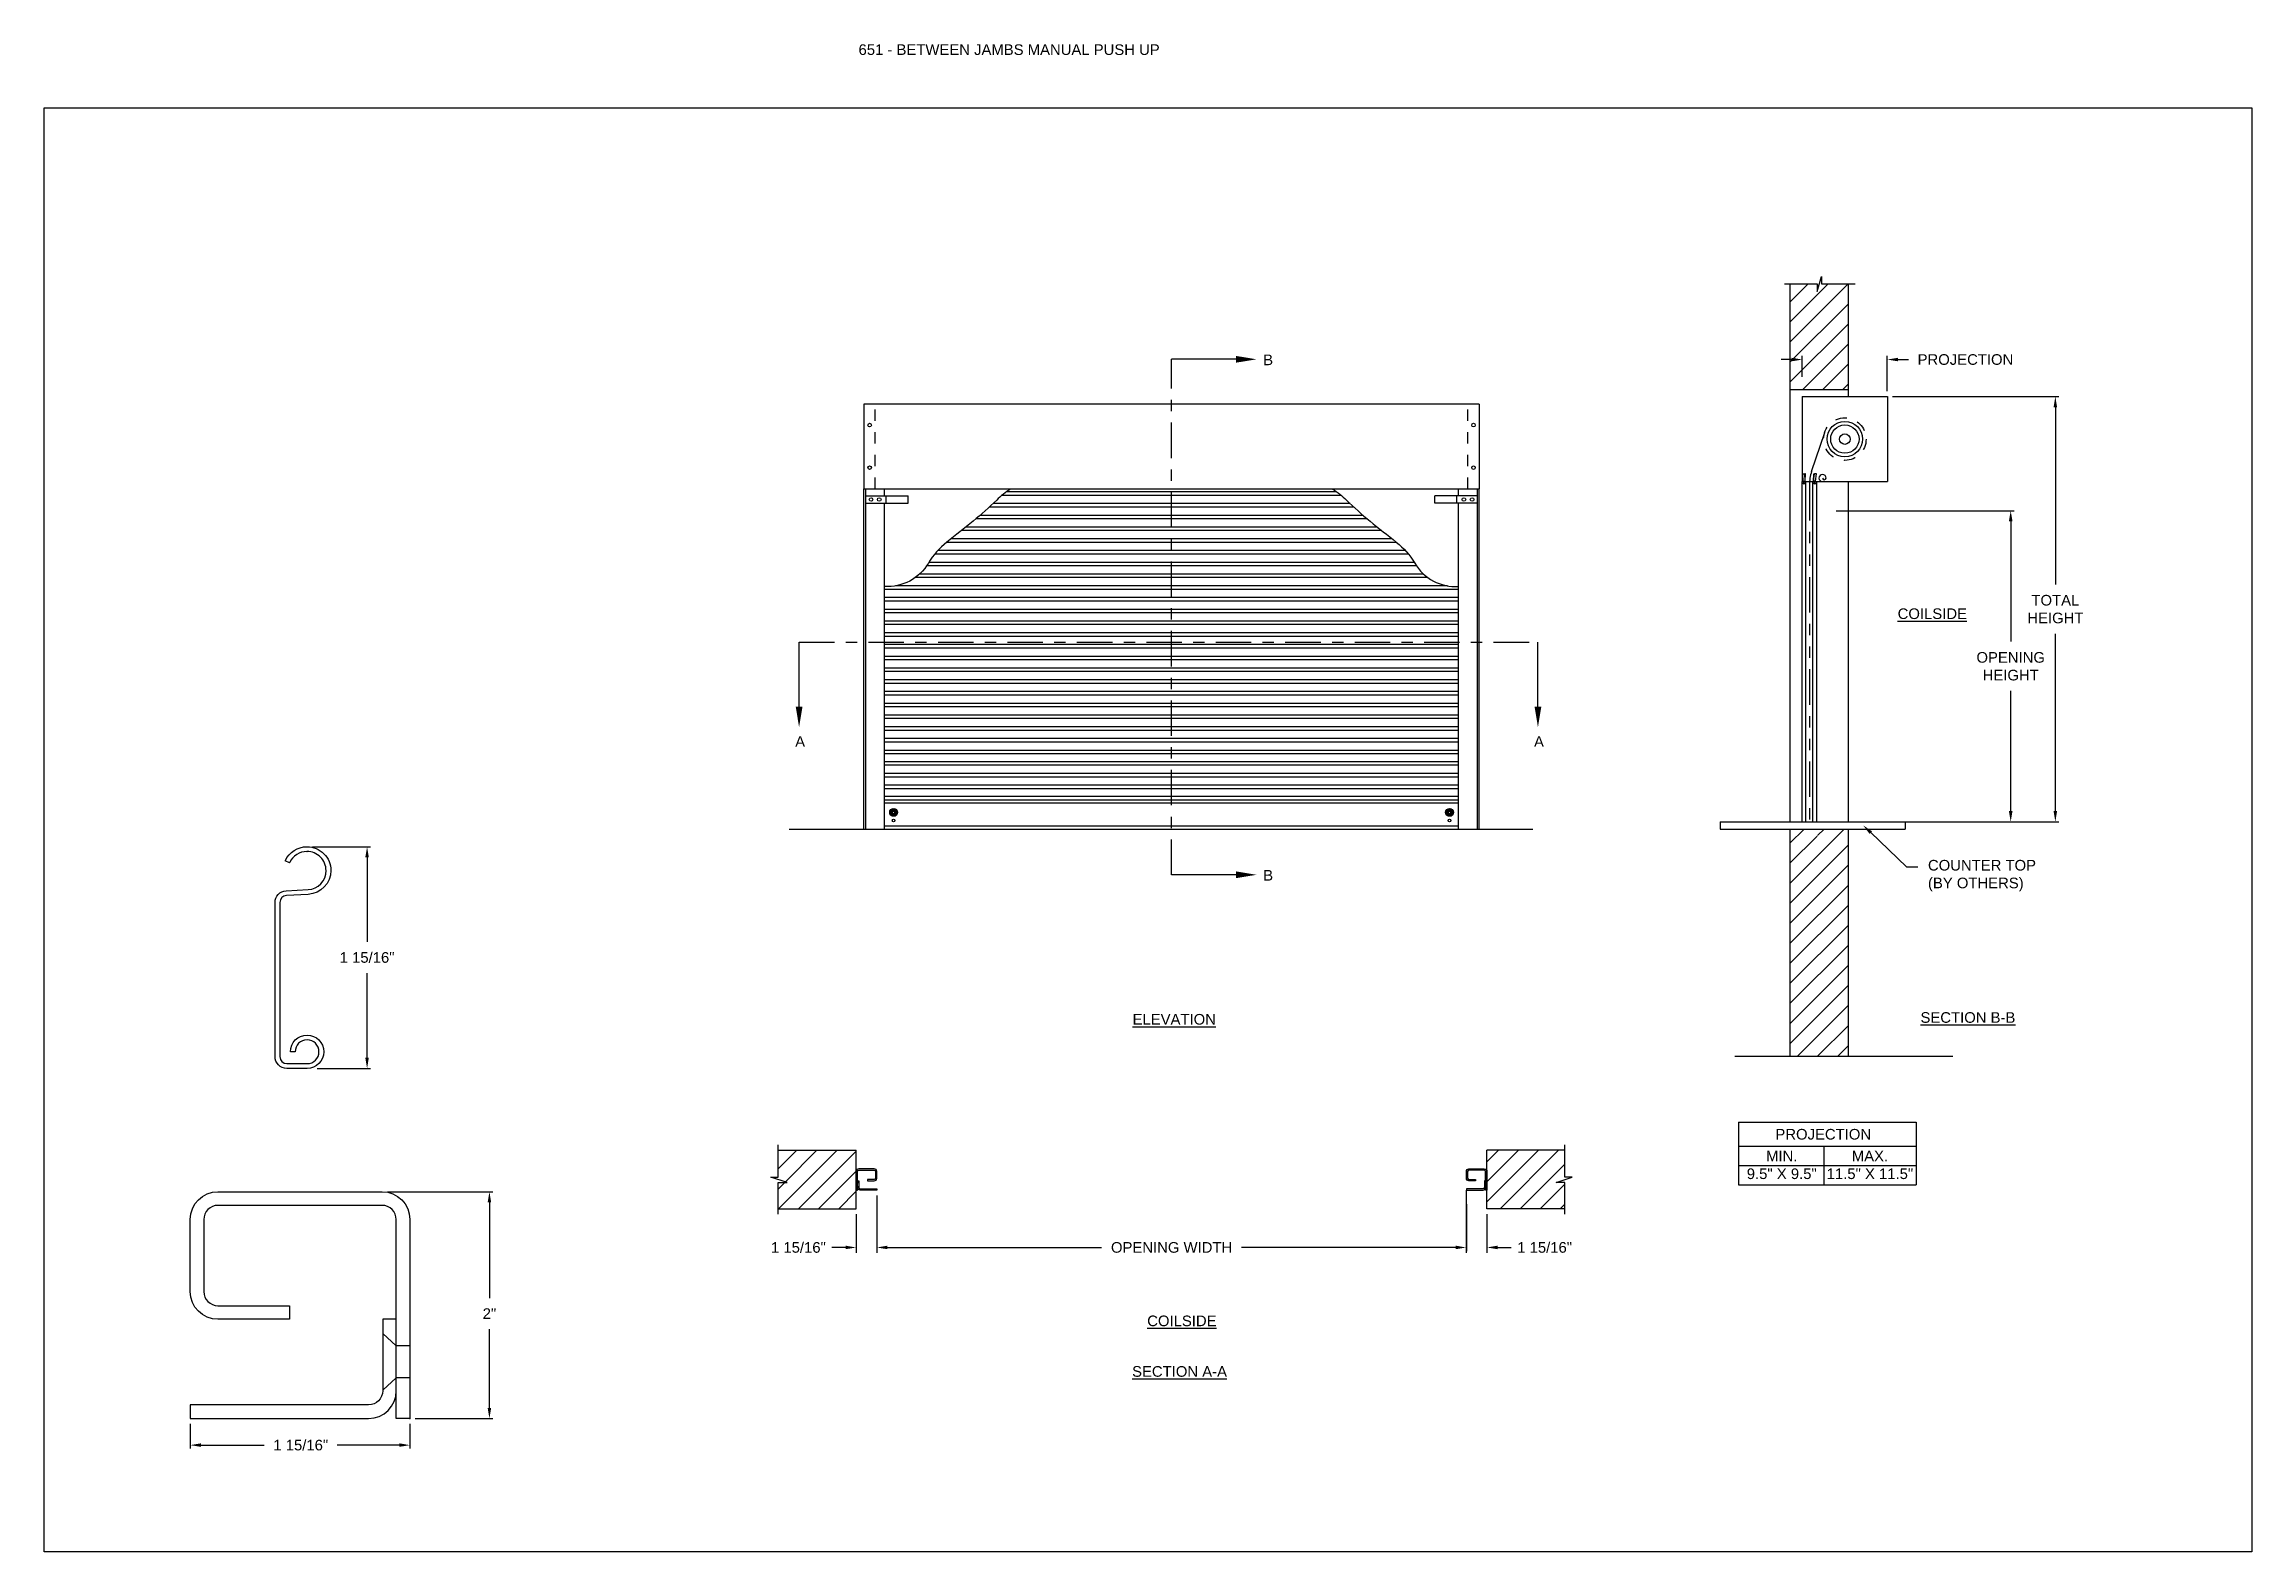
# Model space of a CAD drawing. Header units: inches. Extents: x 169.6 to 213.7, y 214.8 to 266.5.
# Drawn here: x 169.59 to 189.06, y 253.2 to 266.49 of the extents above; entities that cross this region are included whole.
import ezdxf
from ezdxf import colors
from ezdxf.entities.mleader import LeaderData, LeaderLine
from ezdxf.math import Vec2, Vec3

# ---------------------------------------------------------------- set-up
doc = ezdxf.new("R2010")
doc.units = ezdxf.units.IN
doc.header["$LTSCALE"] = 0.25
doc.header["$MEASUREMENT"] = 0
for name, pattern in [('CENTER', [2, 1.25, -0.25, 0.25, -0.25]), ('HIDDEN', [0.375, 0.25, -0.125]), ('PHANTOM', [2.5, 1.25, -0.25, 0.25, -0.25, 0.25, -0.25])]:
    doc.linetypes.add(name, pattern=pattern)
for name, color, linetype in [('ANNOTATIONS', 1, 'Continuous'), ('DETAILS', 4, 'Continuous'), ('PUSH UP', 7, 'Continuous'), ('SECTION CUTS', 6, 'CENTER')]:
    doc.layers.add(name, color=color, linetype=linetype)
doc.styles.add('ARIAL', font='arial.ttf', dxfattribs={"height": 0.09375})
doc.styles.get("Standard").update_dxf_attribs({"font": 'romans.shx'})
doc.dimstyles.new('ARIAL', dxfattribs={"dimtxt": 0.09375, "dimasz": 0.09375, "dimexe": 0.03125, "dimexo": 0.046875, "dimgap": 0.09, "dimtad": 0, "dimtih": 1, "dimtoh": 1, "dimdec": 4, "dimzin": 0, "dimdsep": 46, "dimlunit": 4, "dimtxsty": 'ARIAL', "dimcen": 0.09, "dimadec": 0, "dimazin": 0, "dimtfac": 1, "dimtdec": 4, "dimtix": 1, "dimtofl": 0, "dimtmove": 0, "dimatfit": 3, "dimfxl": 0.18, "dimfrac": 2, "dimtolj": 1, "dimtzin": 0, "dimarcsym": 0})
doc.dimstyles.new('STANDARD$0', dxfattribs={"dimtxt": 0.09375, "dimasz": 0.09375, "dimexe": 0.03125, "dimexo": 0.046875, "dimgap": 0.09, "dimtad": 0, "dimtih": 1, "dimtoh": 1, "dimdec": 4, "dimzin": 0, "dimdsep": 46, "dimtxsty": 'ARIAL', "dimcen": 0.09, "dimadec": 0, "dimazin": 0, "dimtfac": 1, "dimtdec": 4, "dimtofl": 0, "dimtmove": 0, "dimatfit": 1, "dimfxl": 1, "dimtolj": 1, "dimtzin": 0, "dimarcsym": 0})
pattern_1 = [(45, (-18.47276, 1.22668), (-0.08838835, 0.08838835), [])]
pattern_2 = [(45, (-18.47276, 1.89436), (-0.088388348, 0.088388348), [])]

msp = doc.modelspace()

# ---------------------------------------------------------------- texts
at = {"layer": 'ANNOTATIONS', "insert": (176.77122, 266.4912), "char_height": 0.09375, "width": 6.6097632, "attachment_point": 1, "line_spacing_factor": 0.86134, "style": 'ARIAL'}
msp.add_mtext('651 - BETWEEN JAMBS MANUAL PUSH UP', dxfattribs=at)
at = {"layer": 'ANNOTATIONS', "char_height": 0.09375, "attachment_point": 2, "style": 'ARIAL'}
for s, insert, width in [('{\\LCOILSIDE}', (186.24071, 261.5169), 1.3823677), ('{\\LELEVATION}', (179.55534, 257.94019), 3.0834986), ('{\\LSECTION B-B}', (186.55482, 257.95615), 1.3823677), ('{\\LCOILSIDE}', (179.62258, 255.28082), 1.3823677), ('{\\LSECTION A-A}', (179.60195, 254.83468), 1.3823677)]:
    msp.add_mtext(s, dxfattribs=dict(at, insert=insert, width=width))
for s, width, insert in [('PROJECTION ', 1.7594917, (185.27899, 256.92652)), ('MIN.\\P9.5" X 9.5" ', 0.6711642, (184.91297, 256.73453)), ('MAX.\\P11.5" X 11.5"', 0.7869326, (185.69062, 256.73453))]:
    msp.add_mtext_dynamic_manual_height_columns(s, width=width, gutter_width=1.36268, heights=[0], dxfattribs=dict(at, insert=insert))
at = {"layer": 'SECTION CUTS', "style": 'ARIAL'}
for s, p in [('B', (180.33966, 263.66175)), ('A', (176.21233, 260.29612)), ('A', (182.72828, 260.29612)), ('B', (180.33966, 259.11603))]:
    msp.add_text(s, height=0.09375, dxfattribs=at).set_placement(p)

# ---------------------------------------------------------------- blocks, each defined once
blk = doc.blocks.new('*D5')
at = {"layer": 'ANNOTATIONS', "color": 0, "lineweight": -2, "transparency": 16777216}
for p, q in [((182.131, 256.387), (182.131, 255.85)), ((176.932, 256.04), (176.932, 255.85)), ((177.026, 255.881), (178.915, 255.881)), ((182.037, 255.881), (180.148, 255.881))]:
    blk.add_line(p, q, dxfattribs=at)
at = {"layer": 'ANNOTATIONS', "color": 0, "transparency": 16777216}
for points in [[(177.026, 255.897), (177.026, 255.866), (176.932, 255.881)], [(182.037, 255.897), (182.037, 255.866), (182.131, 255.881)]]:
    blk.add_solid(points, dxfattribs=at)
at = {"layer": 'defpoints', "color": 0, "transparency": 16777216}
for p in [(182.131, 256.434), (176.932, 256.087), (182.131, 255.881)]:
    blk.add_point(p, dxfattribs=at)
at = {"layer": 'ANNOTATIONS', "color": 0, "transparency": 16777216, "insert": (179.532, 255.881), "char_height": 0.09375, "attachment_point": 5, "style": 'ARIAL'}
blk.add_mtext('\\A1;OPENING WIDTH', dxfattribs=at)
blk = doc.blocks.new('*D6')
at = {"layer": 'ANNOTATIONS', "color": 0, "lineweight": -2, "transparency": 16777216}
for p, q in [((170.877, 254.326), (170.877, 254.107)), ((172.814, 254.326), (172.814, 254.107)), ((170.971, 254.138), (171.53, 254.138)), ((172.721, 254.138), (172.173, 254.138))]:
    blk.add_line(p, q, dxfattribs=at)
at = {"layer": 'ANNOTATIONS', "color": 0, "transparency": 16777216}
for points in [[(170.971, 254.154), (170.971, 254.123), (170.877, 254.138)], [(172.721, 254.154), (172.721, 254.123), (172.814, 254.138)]]:
    blk.add_solid(points, dxfattribs=at)
at = {"layer": 'defpoints', "color": 0, "transparency": 16777216}
for p in [(170.877, 254.373), (172.814, 254.373), (170.877, 254.138)]:
    blk.add_point(p, dxfattribs=at)
at = {"layer": 'ANNOTATIONS', "color": 0, "transparency": 16777216, "insert": (171.852, 254.138), "char_height": 0.09375, "attachment_point": 5, "style": 'ARIAL'}
blk.add_mtext('\\A1;1 15/16"', dxfattribs=at)
blk = doc.blocks.new('*D7')
at = {"layer": 'ANNOTATIONS', "color": 0, "lineweight": -2, "transparency": 16777216}
for p, q in [((172.616, 256.373), (173.547, 256.373)), ((173.516, 256.279), (173.516, 255.435)), ((173.516, 254.466), (173.516, 255.161)), ((172.861, 254.373), (173.547, 254.373))]:
    blk.add_line(p, q, dxfattribs=at)
at = {"layer": 'ANNOTATIONS', "color": 0, "transparency": 16777216}
for points in [[(173.5, 256.279), (173.531, 256.279), (173.516, 256.373)], [(173.5, 254.466), (173.531, 254.466), (173.516, 254.373)]]:
    blk.add_solid(points, dxfattribs=at)
at = {"layer": 'defpoints', "color": 0, "transparency": 16777216}
for p in [(172.569, 256.373), (173.516, 256.373), (172.814, 254.373)]:
    blk.add_point(p, dxfattribs=at)
at = {"layer": 'ANNOTATIONS', "color": 0, "transparency": 16777216, "insert": (173.516, 255.298), "char_height": 0.0938, "attachment_point": 5, "style": 'ARIAL'}
blk.add_mtext('\\A1;2"', dxfattribs=at)
blk = doc.blocks.new('*D9')
at = {"layer": 'ANNOTATIONS', "color": 0, "lineweight": -2, "transparency": 16777216}
for p, q in [((176.932, 256.34), (176.932, 255.834)), ((176.75, 256.176), (176.75, 255.834)), ((176.657, 255.881), (176.535, 255.881)), ((177.026, 255.881), (177.12, 255.881))]:
    blk.add_line(p, q, dxfattribs=at)
at = {"layer": 'ANNOTATIONS', "color": 0, "transparency": 16777216}
for points in [[(176.657, 255.897), (176.657, 255.866), (176.75, 255.881)], [(177.026, 255.897), (177.026, 255.866), (176.932, 255.881)]]:
    blk.add_solid(points, dxfattribs=at)
at = {"layer": 'defpoints', "color": 0, "transparency": 16777216}
for p in [(176.932, 256.387), (176.75, 256.223), (176.932, 255.881)]:
    blk.add_point(p, dxfattribs=at)
at = {"layer": 'ANNOTATIONS', "color": 0, "transparency": 16777216, "insert": (176.241, 255.881), "char_height": 0.09375, "attachment_point": 5, "style": 'ARIAL'}
blk.add_mtext('\\A1;1 15/16"', dxfattribs=at)
blk = doc.blocks.new('*D10')
at = {"layer": 'ANNOTATIONS', "color": 0, "lineweight": -2, "transparency": 16777216}
for p, q in [((182.131, 256.34), (182.131, 255.834)), ((182.313, 256.176), (182.313, 255.834)), ((182.037, 255.881), (181.944, 255.881)), ((182.407, 255.881), (182.528, 255.881))]:
    blk.add_line(p, q, dxfattribs=at)
at = {"layer": 'ANNOTATIONS', "color": 0, "transparency": 16777216}
for points in [[(182.037, 255.897), (182.037, 255.866), (182.131, 255.881)], [(182.407, 255.897), (182.407, 255.866), (182.313, 255.881)]]:
    blk.add_solid(points, dxfattribs=at)
at = {"layer": 'defpoints', "color": 0, "transparency": 16777216}
for p in [(182.131, 256.387), (182.313, 256.223), (182.313, 255.881)]:
    blk.add_point(p, dxfattribs=at)
at = {"layer": 'ANNOTATIONS', "color": 0, "transparency": 16777216, "insert": (182.822, 255.881), "char_height": 0.09375, "attachment_point": 5, "style": 'ARIAL'}
blk.add_mtext('\\A1;1 15/16"', dxfattribs=at)
blk = doc.blocks.new('*D11')
at = {"layer": 'ANNOTATIONS', "color": 0, "lineweight": -2, "transparency": 16777216}
for p, q in [((185.001, 263.711), (184.907, 263.711)), ((185.094, 263.558), (185.094, 263.743)), ((185.844, 263.432), (185.844, 263.743)), ((185.938, 263.711), (186.032, 263.711))]:
    blk.add_line(p, q, dxfattribs=at)
at = {"layer": 'ANNOTATIONS', "color": 0, "transparency": 16777216}
for points in [[(185.001, 263.727), (185.001, 263.696), (185.094, 263.711)], [(185.938, 263.727), (185.938, 263.696), (185.844, 263.711)]]:
    blk.add_solid(points, dxfattribs=at)
at = {"layer": 'defpoints', "color": 0, "transparency": 16777216}
for p in [(185.844, 263.711), (185.094, 263.511), (185.844, 263.385)]:
    blk.add_point(p, dxfattribs=at)
at = {"layer": 'ANNOTATIONS', "color": 0, "transparency": 16777216, "insert": (186.533, 263.711), "char_height": 0.09375, "attachment_point": 5, "style": 'ARIAL'}
blk.add_mtext('\\A1;PROJECTION', dxfattribs=at)
blk = doc.blocks.new('*X8')
at = {"color": 0, "linetype": 'Continuous'}
for p, q in [((2.144, 5.299), (2.185, 5.339)), ((2.144, 5.304), (2.18, 5.339)), ((2.144, 5.309), (2.174, 5.339)), ((2.145, 5.294), (2.189, 5.338)), ((2.146, 5.317), (2.167, 5.338)), ((2.147, 5.29), (2.193, 5.336)), ((2.149, 5.287), (2.167, 5.305)), ((2.151, 5.284), (2.168, 5.3)), ((2.154, 5.281), (2.17, 5.297)), ((2.157, 5.278), (2.174, 5.295)), ((2.16, 5.276), (2.178, 5.294)), ((2.164, 5.274), (2.209, 5.319)), ((2.168, 5.272), (2.211, 5.315)), ((2.172, 5.271), (2.212, 5.311)), ((2.177, 5.271), (2.212, 5.306)), ((2.178, 5.316), (2.196, 5.334)), ((2.183, 5.315), (2.2, 5.332)), ((2.183, 5.271), (2.212, 5.3)), ((2.186, 5.313), (2.203, 5.329)), ((2.188, 5.31), (2.205, 5.326)), ((2.189, 5.305), (2.207, 5.323)), ((2.191, 5.273), (2.21, 5.293))]:
    blk.add_line(p, q, dxfattribs=at)
blk = doc.blocks.new('*D12')
at = {"layer": 'ANNOTATIONS', "color": 0, "lineweight": -2, "transparency": 16777216}
for p, q in [((185.392, 262.378), (186.963, 262.378)), ((186.932, 262.284), (186.932, 261.224)), ((186.932, 259.729), (186.932, 260.789)), ((185.392, 259.635), (186.963, 259.635))]:
    blk.add_line(p, q, dxfattribs=at)
at = {"layer": 'ANNOTATIONS', "color": 0, "transparency": 16777216}
for points in [[(186.916, 262.284), (186.948, 262.284), (186.932, 262.378)], [(186.916, 259.729), (186.948, 259.729), (186.932, 259.635)]]:
    blk.add_solid(points, dxfattribs=at)
at = {"layer": 'defpoints', "color": 0, "transparency": 16777216}
for p in [(185.345, 262.378), (185.345, 259.635), (186.932, 259.635)]:
    blk.add_point(p, dxfattribs=at)
at = {"layer": 'ANNOTATIONS', "color": 0, "transparency": 16777216, "insert": (186.932, 261.006), "char_height": 0.09375, "attachment_point": 5, "style": 'ARIAL'}
blk.add_mtext('\\A1;OPENING \\PHEIGHT', dxfattribs=at)
blk = doc.blocks.new('*D13')
at = {"layer": 'ANNOTATIONS', "color": 0, "lineweight": -2, "transparency": 16777216}
for p, q in [((185.891, 263.385), (187.357, 263.385)), ((187.326, 263.291), (187.326, 261.727)), ((187.326, 259.729), (187.326, 261.292)), ((185.891, 259.635), (187.357, 259.635))]:
    blk.add_line(p, q, dxfattribs=at)
at = {"layer": 'ANNOTATIONS', "color": 0, "transparency": 16777216}
for points in [[(187.31, 263.291), (187.341, 263.291), (187.326, 263.385)], [(187.31, 259.729), (187.341, 259.729), (187.326, 259.635)]]:
    blk.add_solid(points, dxfattribs=at)
at = {"layer": 'defpoints', "color": 0, "transparency": 16777216}
for p in [(185.844, 263.385), (185.844, 259.635), (187.326, 259.635)]:
    blk.add_point(p, dxfattribs=at)
at = {"layer": 'ANNOTATIONS', "color": 0, "transparency": 16777216, "insert": (187.326, 261.51), "char_height": 0.0938, "attachment_point": 5, "style": 'ARIAL'}
blk.add_mtext('\\A1;TOTAL \\PHEIGHT', dxfattribs=at)
blk = doc.blocks.new('*D52')
at = {"layer": 'ANNOTATIONS', "color": 0, "lineweight": -2, "transparency": 16777216}
for p, q in [((171.954, 259.415), (172.468, 259.415)), ((172.437, 259.321), (172.437, 258.576)), ((172.437, 257.554), (172.437, 258.299)), ((171.996, 257.46), (172.468, 257.46))]:
    blk.add_line(p, q, dxfattribs=at)
at = {"layer": 'ANNOTATIONS', "color": 0, "transparency": 16777216}
for points in [[(172.421, 259.321), (172.452, 259.321), (172.437, 259.415)], [(172.421, 257.554), (172.452, 257.554), (172.437, 257.46)]]:
    blk.add_solid(points, dxfattribs=at)
at = {"layer": 'defpoints', "color": 0, "transparency": 16777216}
for p in [(171.907, 259.415), (171.949, 257.46), (172.437, 257.46)]:
    blk.add_point(p, dxfattribs=at)
at = {"layer": 'ANNOTATIONS', "color": 0, "transparency": 16777216, "insert": (172.437, 258.438), "char_height": 0.09375, "attachment_point": 5, "style": 'ARIAL'}
blk.add_mtext('\\A1;1 15/16"', dxfattribs=at)

# ---------------------------------------------------------------- dimensions: what is measured, and where the dimension line sits
at = {"layer": 'ANNOTATIONS'}
dim = msp.add_linear_dim(base=(185.84432, 263.71137), p1=(185.09432, 263.51065), p2=(185.84432, 263.38484), text='PROJECTION', dimstyle='STANDARD$0', dxfattribs=at)
dim.commit()
dim.dimension.update_dxf_attribs({"geometry": '*D11', "text_midpoint": (186.53343, 263.71137), "dimtype": 160})
for base, p1, p2, text, picture, middle in [((187.32564, 259.63484), (185.84432, 263.38484), (185.84432, 259.63484), 'TOTAL \\PHEIGHT', '*D13', (187.32564, 261.50984)), ((186.93189, 259.63484), (185.34463, 262.37764), (185.34463, 259.63484), 'OPENING \\PHEIGHT', '*D12', (186.93189, 261.00624))]:
    dim = msp.add_linear_dim(base=base, p1=p1, p2=p2, angle=90, text=text, dimstyle='STANDARD$0', dxfattribs=at)
    dim.commit()
    dim.dimension.update_dxf_attribs({"geometry": picture, "text_midpoint": middle})
dim = msp.add_linear_dim(base=(172.43684, 257.46018), p1=(171.90727, 259.41499), p2=(171.94944, 257.46018), angle=90, text='1 15/16"', dimstyle='STANDARD$0', dxfattribs=at)
dim.commit()
dim.dimension.update_dxf_attribs({"geometry": '*D52', "text_midpoint": (172.43684, 258.43759), "dimtype": 160})
dim = msp.add_linear_dim(base=(182.13124, 255.8812), p1=(176.93202, 256.08716), p2=(182.13124, 256.43374), text='OPENING WIDTH', dimstyle='STANDARD$0', dxfattribs=at)
dim.commit()
dim.dimension.update_dxf_attribs({"geometry": '*D5', "text_midpoint": (179.53163, 255.8812)})
for base, p2, angle, picture, middle in [((173.51571, 256.37255), (172.56934, 256.37255), 90, '*D7', (173.51571, 255.29795)), ((170.87684, 254.13825), (170.87684, 254.37255), 180, '*D6', (171.85177, 254.13825))]:
    dim = msp.add_linear_dim(base=base, p1=(172.81434, 254.37255), p2=p2, angle=angle, dimstyle='ARIAL', dxfattribs=at)
    dim.commit()
    dim.dimension.update_dxf_attribs({"geometry": picture, "text_midpoint": middle, "dimtype": 160})
for base, p1, p2, picture, middle in [((176.93202, 255.8812), (176.75038, 256.2227), (176.93202, 256.38686), '*D9', (176.24135, 255.8812)), ((182.31288, 255.8812), (182.13124, 256.38676), (182.31288, 256.2227), '*D10', (182.82191, 255.8812))]:
    dim = msp.add_linear_dim(base=base, p1=p1, p2=p2, text='1 15/16"', dimstyle='STANDARD$0', override={"dimexe": 0.046875, "dimgap": 0.0625, "dimlunit": 4, "dimcen": 0.089844, "dimatfit": 0, "dimfxl": 0.18, "dimfrac": 2}, dxfattribs=at)
    dim.commit()
    dim.dimension.update_dxf_attribs({"geometry": picture, "text_midpoint": middle, "dimtype": 160})

# ---------------------------------------------------------------- hatches: boundary and pattern name
at = {"layer": 'PUSH UP', "linetype": 'Continuous'}
h = msp.add_hatch(dxfattribs=at)
h.set_pattern_fill('ANSI31', color=256, style=0)
h.set_pattern_definition(pattern_2)
h.paths.add_polyline_path([(185.50057, 264.37936), (185.26407, 264.37936), (185.26407, 264.44402), (185.22566, 264.31066), (185.22566, 264.37936), (184.98494, 264.37936), (184.98494, 263.44734), (185.50057, 263.44734)])
h = msp.add_hatch(dxfattribs=at)
h.set_pattern_fill('ANSI31', color=256, style=0)
h.set_pattern_definition(pattern_2)
h.paths.add_polyline_path([(185.50057, 259.57084), (185.26407, 259.57084), (185.26407, 259.63549), (185.22566, 259.50214), (185.22566, 259.57084), (184.98494, 259.57084), (184.98494, 257.56912), (185.50057, 257.56912)])
at = {"layer": 'PUSH UP'}
h = msp.add_hatch(dxfattribs=at)
h.set_pattern_fill('ANSI31', color=256, style=0)
h.set_pattern_definition(pattern_1)
h.paths.add_polyline_path([(176.75038, 256.73832), (176.06288, 256.73832), (176.06288, 256.50112), (175.99878, 256.50112), (176.14085, 256.45422), (176.06288, 256.45422), (176.06288, 256.2227), (176.75038, 256.2227), (176.75038, 256.3852)])
h = msp.add_hatch(dxfattribs=at)
h.set_pattern_fill('ANSI31', color=256, style=0)
h.set_pattern_definition(pattern_1)
h.paths.add_polyline_path([(183.06448, 256.50112), (183.00038, 256.50112), (183.00038, 256.73832), (182.31288, 256.73832), (182.31288, 256.2227), (182.33105, 256.2227), (183.00038, 256.2227), (183.00038, 256.45422), (182.92241, 256.45422)])

# ---------------------------------------------------------------- linework, layer by layer
at = {"layer": 'ANNOTATIONS'}
for p, q in [((184.53279, 256.98595), (184.53279, 256.43458)), ((184.53279, 256.98595), (186.0979, 256.98595)), ((186.0979, 256.98595), (186.0979, 256.43458)), ((184.53279, 256.77448), (186.0979, 256.77448)), ((185.28316, 256.77448), (185.28316, 256.43458)), ((184.53279, 256.60453), (186.0979, 256.60453)), ((184.53279, 256.43458), (186.0979, 256.43458)), ((176.93202, 256.24926), (176.93202, 255.84995)), ((182.13124, 256.26176), (182.13124, 255.84995))]:
    msp.add_line(p, q, dxfattribs=at)
at = {"layer": 'defpoints'}
msp.add_lwpolyline([(189.05875, 253.19707), (169.58887, 253.19707), (169.58887, 265.93218), (189.05875, 265.93218)], close=True, dxfattribs=at)
at = {"layer": 'DETAILS'}
for p, q in [((171.9065, 259.41499), (171.90726, 259.41499)), ((171.9065, 259.37299), (171.90726, 259.37299)), ((171.12184, 256.37255), (172.56934, 256.37255)), ((172.57434, 255.12255), (172.69434, 255.01317)), ((172.81434, 255.01317), (172.69434, 255.01317)), ((172.57434, 254.62255), (172.69434, 254.73192)), ((172.81434, 254.73192), (172.69434, 254.73192))]:
    msp.add_line(p, q, dxfattribs=at)
msp.add_lwpolyline([(172.11727, 259.20499, -0.39895955), (171.91826, 258.99528), (171.72602, 258.9852, 0.39895955), (171.66726, 258.92329), (171.66726, 257.56418, 0.41421356), (171.72926, 257.50218), (171.90726, 257.50218, 2.41421356), (171.80226, 257.60718), (171.76026, 257.60718, -2.41421356), (171.90726, 257.46018), (171.72926, 257.46018, -0.41421356), (171.62526, 257.56418), (171.62526, 258.92329, -0.39895955), (171.72382, 259.02715), (171.91607, 259.03722, 0.39895955), (172.07527, 259.20499, 0.41491795), (171.90687, 259.37299, 0.29455643), (171.75408, 259.27495), (171.75377, 259.27426), (171.71555, 259.29168), (171.71586, 259.29237, -0.29428604), (171.9069, 259.41499, -0.41473176)], format="xyb", close=True, dxfattribs=at)
for points in [[(172.56934, 256.37255, -0.41421356), (172.81434, 256.12755), (172.81434, 254.37255), (172.69434, 254.37255), (172.69434, 256.12755, 0.41421356), (172.56934, 256.25255), (171.12184, 256.25255, 0.41421356), (170.99684, 256.12755), (170.99684, 255.49255, 0.41421356), (171.12184, 255.36755), (171.75184, 255.36755), (171.75184, 255.24755), (171.12184, 255.24755, -0.41421356), (170.87684, 255.49255), (170.87684, 256.12755, -0.41421356), (171.12184, 256.37255)], [(172.69434, 255.24755), (172.57434, 255.24755), (172.57434, 254.61755, -0.41421356), (172.44934, 254.49255), (170.87684, 254.49255), (170.87684, 254.37255), (172.44934, 254.37255, 0.41421356), (172.69434, 254.61755)]]:
    msp.add_lwpolyline(points, format="xyb", dxfattribs=at)
msp.add_point((172.81434, 254.37255), dxfattribs=at)
msp.add_point((172.81434, 254.37255), dxfattribs=at)
at = {"layer": 'PUSH UP', "linetype": 'Continuous'}
for p, q in [((185.22566, 264.31066), (185.26407, 264.44402)), ((185.26407, 264.44402), (185.26407, 264.37936)), ((184.93855, 264.37936), (185.22566, 264.37936)), ((184.98494, 264.37936), (184.98494, 259.63484)), ((185.22566, 264.37936), (185.22566, 264.31066)), ((185.26407, 264.37936), (185.55926, 264.37936)), ((185.50057, 263.38484), (185.50057, 264.37936)), ((184.98494, 263.44734), (185.50057, 263.44734)), ((182.24452, 263.31883), (176.81874, 263.31883)), ((176.81874, 263.31883), (176.81874, 262.57084)), ((182.24452, 263.31883), (182.24452, 262.57084)), ((185.09432, 263.38484), (185.84432, 263.38484)), ((185.09432, 263.38484), (185.09432, 262.63484)), ((185.84432, 263.38484), (185.84432, 262.63484)), ((176.81874, 263.12452), (176.81874, 262.76515)), ((185.17613, 262.72392), (185.29148, 263.06924)), ((185.10165, 262.63828), (185.09856, 262.70367)), ((185.09856, 262.70367), (185.1162, 262.70367)), ((185.11929, 262.63828), (185.1162, 262.70367)), ((185.12147, 262.703), (185.1162, 262.70367)), ((185.11929, 262.63828), (185.12147, 262.703)), ((185.19437, 262.63923), (185.20096, 262.70435)), ((185.19437, 262.63923), (185.19566, 262.70397)), ((185.19566, 262.70397), (185.20096, 262.70435)), ((185.21858, 262.70341), (185.20096, 262.70435)), ((185.21199, 262.63828), (185.21858, 262.70341)), ((176.81874, 259.57084), (176.81874, 262.57084)), ((176.81874, 262.57084), (182.24452, 262.57084)), ((176.83436, 259.57084), (176.83436, 262.57084)), ((176.83436, 262.50834), (177.20936, 262.50834)), ((177.00038, 262.50834), (177.00038, 262.57084)), ((177.01601, 262.44584), (177.01601, 262.50834)), ((177.20936, 262.44584), (177.20936, 262.50834)), ((181.0275, 262.51339), (178.03576, 262.51339)), ((180.98707, 262.54464), (178.07619, 262.54464)), ((182.2289, 262.50834), (181.8539, 262.50834)), ((181.8539, 262.44584), (181.8539, 262.50834)), ((182.04726, 262.44584), (182.04726, 262.50834)), ((182.06288, 262.50834), (182.06288, 262.57084)), ((182.2289, 259.57084), (182.2289, 262.57084)), ((182.24452, 259.57084), (182.24452, 262.57084)), ((185.09432, 262.63484), (185.12557, 262.63484)), ((185.09432, 259.63484), (185.09432, 262.63484)), ((185.10165, 262.63484), (185.10165, 262.63828)), ((185.10165, 262.63828), (185.11929, 262.63828)), ((185.11929, 262.63484), (185.11929, 262.63828)), ((185.12557, 259.63484), (185.12557, 262.63484)), ((185.12557, 262.63484), (185.18807, 262.63484)), ((185.18807, 259.63484), (185.18807, 262.63484)), ((185.18807, 262.63484), (185.21932, 262.63484)), ((185.19437, 262.63923), (185.19434, 262.63828)), ((185.21199, 262.63828), (185.19434, 262.63828)), ((185.19434, 262.63484), (185.19434, 262.63828)), ((185.20369, 262.63484), (185.84432, 262.63484)), ((185.21199, 262.63484), (185.21199, 262.63828)), ((185.21932, 262.63484), (185.21932, 259.63484)), ((185.50057, 259.63484), (185.50057, 262.63484)), ((176.83436, 262.44584), (177.20936, 262.44584)), ((177.00038, 259.57084), (177.00038, 262.44584)), ((181.25832, 262.30616), (177.80494, 262.30616)), ((181.22132, 262.33741), (177.84194, 262.33741)), ((181.13971, 262.40977), (177.92355, 262.40977)), ((181.10611, 262.44102), (177.95715, 262.44102)), ((182.2289, 262.44584), (181.8539, 262.44584)), ((182.06288, 259.57084), (182.06288, 262.44584)), ((181.51641, 262.09893), (177.54685, 262.09893)), ((181.47678, 262.13018), (177.58648, 262.13018)), ((181.38593, 262.20254), (177.67734, 262.20254)), ((181.3471, 262.23379), (177.71616, 262.23379)), ((181.69098, 261.8917), (177.37228, 261.8917)), ((181.67141, 261.92295), (177.39185, 261.92295)), ((181.6207, 261.99532), (177.44256, 261.99532)), ((181.5939, 262.02657), (177.46936, 262.02657)), ((182.06288, 261.68447), (177.00038, 261.68447)), ((181.96644, 261.71572), (177.09682, 261.71572)), ((181.79232, 261.78809), (177.27094, 261.78809)), ((181.75378, 261.81934), (177.30948, 261.81934)), ((182.06288, 261.61211), (177.00038, 261.61211)), ((182.06288, 261.58086), (177.00038, 261.58086)), ((182.06288, 261.50849), (177.00038, 261.50849)), ((182.06288, 261.47724), (177.00038, 261.47724)), ((182.06288, 261.40488), (177.00038, 261.40488)), ((182.06288, 261.37363), (177.00038, 261.37363)), ((182.06288, 261.30126), (177.00038, 261.30126)), ((182.06288, 261.27001), (177.00038, 261.27001)), ((182.06288, 261.19765), (177.00038, 261.19765)), ((182.06288, 261.1664), (177.00038, 261.1664)), ((182.06288, 261.09403), (177.00038, 261.09403)), ((182.06288, 261.06278), (177.00038, 261.06278)), ((182.06288, 260.99042), (177.00038, 260.99042)), ((182.06288, 260.95917), (177.00038, 260.95917)), ((182.06288, 260.88681), (177.00038, 260.88681)), ((182.06288, 260.85556), (177.00038, 260.85556)), ((182.06288, 260.78319), (177.00038, 260.78319)), ((182.06288, 260.75194), (177.00038, 260.75194)), ((182.06288, 260.67958), (177.00038, 260.67958)), ((182.06288, 260.64833), (177.00038, 260.64833)), ((182.06288, 260.57596), (177.00038, 260.57596)), ((182.06288, 260.54471), (177.00038, 260.54471)), ((182.06288, 260.47235), (177.00038, 260.47235)), ((182.06288, 260.4411), (177.00038, 260.4411)), ((182.06288, 260.36873), (177.00038, 260.36873)), ((182.06288, 260.33748), (177.00038, 260.33748)), ((182.06288, 260.26512), (177.00038, 260.26512)), ((182.06288, 260.23387), (177.00038, 260.23387)), ((182.06288, 260.16465), (177.00038, 260.16465)), ((182.06288, 260.1334), (177.00038, 260.1334)), ((182.06288, 260.06103), (177.00038, 260.06103)), ((182.06288, 260.02978), (177.00038, 260.02978)), ((182.06288, 259.95742), (177.00038, 259.95742)), ((182.06288, 259.92617), (177.00038, 259.92617)), ((182.06288, 259.85675), (177.00038, 259.85675)), ((182.06288, 259.8255), (177.00038, 259.8255)), ((182.06288, 259.80058), (177.00038, 259.80058)), ((182.06288, 259.59789), (177.00038, 259.59789)), ((184.36934, 259.63484), (186.00057, 259.63484)), ((184.36934, 259.63484), (184.36934, 259.57084)), ((184.36934, 259.57084), (186.00057, 259.57084)), ((184.98494, 259.57084), (184.98494, 257.56948)), ((185.50057, 257.56948), (185.50057, 259.57084)), ((186.00057, 259.63484), (186.00057, 259.57084)), ((184.4992, 257.56948), (186.42292, 257.56948)), ((176.06288, 256.50112), (176.06288, 256.7852)), ((183.00038, 256.50112), (183.00038, 256.7852)), ((176.14085, 256.45422), (175.99878, 256.50112)), ((175.99878, 256.50112), (176.06288, 256.50112)), ((176.06288, 256.17582), (176.06288, 256.45422)), ((176.06288, 256.45422), (176.14085, 256.45422)), ((176.75038, 256.44692), (176.76163, 256.44692)), ((176.75038, 256.42055), (176.76163, 256.42055)), ((176.77288, 256.45717), (176.76163, 256.44692)), ((176.77288, 256.4103), (176.76163, 256.42055)), ((182.29038, 256.45717), (182.30163, 256.44692)), ((182.29038, 256.4103), (182.30163, 256.42055)), ((182.31288, 256.44692), (182.30163, 256.44692)), ((182.31288, 256.42055), (182.30163, 256.42055)), ((182.92241, 256.45422), (183.06448, 256.50112)), ((183.00038, 256.45422), (182.92241, 256.45422)), ((183.06448, 256.50112), (183.00038, 256.50112)), ((183.00038, 256.17582), (183.00038, 256.45422))]:
    msp.add_line(p, q, dxfattribs=at)
at = {"layer": 'PUSH UP', "linetype": 'HIDDEN'}
for p, q in [((176.91835, 262.57084), (176.91835, 263.31883)), ((176.91835, 262.57084), (176.91835, 263.31883)), ((182.14491, 262.57084), (182.14491, 263.31883))]:
    msp.add_line(p, q, dxfattribs=at)
at = {"layer": 'PUSH UP', "linetype": 'PHANTOM'}
msp.add_line((185.15682, 262.60511), (185.15682, 259.63484), dxfattribs=at)
at = {"layer": 'PUSH UP'}
for p, q in [((176.16059, 259.57084), (182.71883, 259.57084)), ((176.06288, 256.73832), (176.75038, 256.73832)), ((176.75038, 256.2227), (176.75038, 256.73832)), ((182.31288, 256.2227), (182.31288, 256.73832)), ((183.00038, 256.73832), (182.31288, 256.73832)), ((176.06288, 256.2227), (176.75038, 256.2227)), ((183.00038, 256.2227), (182.31288, 256.2227))]:
    msp.add_line(p, q, dxfattribs=at)
at = {"layer": 'PUSH UP', "linetype": 'Continuous'}
for points in [[(178.11172, 262.56883, 0.04994125), (177.98963, 262.47208, -0.02135943), (177.78118, 262.28659, -0.00459955), (177.54958, 262.10109, 0.09348756), (177.38745, 261.91559, -0.28353071), (177.00038, 261.71091, 0.72847355)], [(180.95154, 262.56883, -0.04994125), (181.07363, 262.47208, 0.02135943), (181.28208, 262.28659, 0.00459955), (181.51368, 262.10109, -0.09348756), (181.67581, 261.91559, 0.28353071), (182.06288, 261.71091, -0.72847355)]]:
    msp.add_lwpolyline(points, format="xyb", dxfattribs=at)
at = {"layer": 'PUSH UP'}
for points in [[(176.76163, 256.38686), (176.76163, 256.55139, -0.41421356), (176.77335, 256.56311), (176.90905, 256.56311, -0.41421356), (176.92077, 256.55139), (176.92077, 256.49186, -0.41421356), (176.90905, 256.48014), (176.84999, 256.48014), (176.84999, 256.46889), (176.90905, 256.46889, 0.41421356), (176.93202, 256.49186), (176.93202, 256.55139, 0.41421356), (176.90905, 256.57436), (176.77335, 256.57436, 0.41421356), (176.75038, 256.55139), (176.75038, 256.38686)], [(176.93202, 256.38686), (176.7846, 256.38686, -0.41421356), (176.76163, 256.40983), (176.76163, 256.46889), (176.77288, 256.46889), (176.77288, 256.40983, 0.41421356), (176.7846, 256.39811), (176.93202, 256.39811)], [(182.30163, 256.38686), (182.30163, 256.55139, 0.41421356), (182.28991, 256.56311), (182.15421, 256.56311, 0.41421356), (182.14249, 256.55139), (182.14249, 256.49186, 0.41421356), (182.15421, 256.48014), (182.21327, 256.48014), (182.21327, 256.46889), (182.15421, 256.46889, -0.41421356), (182.13124, 256.49186), (182.13124, 256.55139, -0.41421356), (182.15421, 256.57436), (182.28991, 256.57436, -0.41421356), (182.31288, 256.55139), (182.31288, 256.38686)], [(182.13124, 256.38686), (182.27866, 256.38686, 0.41421356), (182.30163, 256.40983), (182.30163, 256.46889), (182.29038, 256.46889), (182.29038, 256.40983, -0.41421356), (182.27866, 256.39811), (182.13124, 256.39811)]]:
    msp.add_lwpolyline(points, format="xyb", close=True, dxfattribs=at)
at = {"layer": 'PUSH UP', "linetype": 'Continuous'}
for centre, radius in [((176.86854, 263.13334), 0.01562), ((176.86854, 263.13334), 0.01562), ((182.19472, 263.13334), 0.01562), ((182.19472, 263.13334), 0.01562), ((185.46932, 263.00984), 0.15625), ((185.46932, 263.00984), 0.125), ((185.46932, 263.00984), 0.04685), ((176.86854, 262.75834), 0.01562), ((176.86854, 262.75834), 0.01562), ((182.19472, 262.75834), 0.01562), ((182.19472, 262.75834), 0.01562), ((176.88124, 262.47709), 0.01562), ((176.95351, 262.47709), 0.01562), ((182.10976, 262.47709), 0.01562), ((182.18202, 262.47709), 0.01562), ((185.11025, 262.61886), 0.00687), ((185.20339, 262.61886), 0.00687), ((177.08015, 259.71771), 0.0344), ((177.08015, 259.71771), 0.01114), ((181.98311, 259.71771), 0.0344), ((181.98311, 259.71771), 0.01114), ((177.08015, 259.64683), 0.01114), ((181.98311, 259.64683), 0.01114)]:
    msp.add_circle(centre, radius, dxfattribs=at)
at = {"layer": 'PUSH UP', "linetype": 'HIDDEN'}
msp.add_circle((185.46932, 263.00984), 0.1875, dxfattribs=at)
at = {"layer": 'PUSH UP', "linetype": 'Continuous'}
for centre, radius, start, end in [((185.53182, 262.60511), 0.375, 161.529967, 180), ((185.27248, 262.66609), 0.03125, 0, 180), ((185.27248, 262.66609), 0.03125, 180, 270), ((185.2881, 262.66609), 0.01562, 180, 0)]:
    msp.add_arc(centre, radius, start, end, dxfattribs=at)
at = {"layer": 'SECTION CUTS'}
for p, q in [((179.53163, 259.16772), (179.53163, 263.71345)), ((176.24681, 261.21856), (182.76276, 261.21856))]:
    msp.add_line(p, q, dxfattribs=at)

# ---------------------------------------------------------------- block references
at = {"layer": 'PUSH UP', "linetype": 'Continuous'}
msp.add_blockref('*X8', (174.9021, 254.41258), dxfattribs=at)
at = {"layer": 'PUSH UP', "linetype": 'Continuous', "xscale": -1}
msp.add_blockref('*X8', (184.16116, 254.41258), dxfattribs=at)

msp.set_redraw_order([(e.dxf.handle, doc.entitydb.next_handle()) for e in msp.query("TEXT MTEXT ATTDEF DIMENSION ARC_DIMENSION")])  # texts and dimensions are drawn at this point

# ---------------------------------------------------------------- leaders
at = {"layer": 'ANNOTATIONS'}
ml = msp.add_multileader_mtext('Standard', dxfattribs=at)
ml.set_content('COUNTER TOP\\P(BY OTHERS)', color=256, style='ARIAL')
ml.set_leader_properties()
ml.build(insert=Vec2(0, 0))
ml.multileader.update_dxf_attribs({"dogleg_length": 0.36, "arrow_head_size": 0.09375})
ctx = ml.context
ctx.base_point, ctx.char_height, ctx.arrow_head_size, ctx.landing_gap_size, ctx.plane_origin = Vec3(186.11246, 259.23816), 0.09375, 0.09375, 0.09, Vec3(185.32742, 258.80493)
notes = []
notes.append((ctx, [(0, (1, 1, 0), (186.0145, 259.23816), (1, 0), 0.09796, [(0, [(185.63033, 259.60422)], 0, [])])]))
ctx.mtext.insert, ctx.mtext.flow_direction = Vec3(186.20246, 259.29881), 5
at = {"layer": 'SECTION CUTS'}
ml = msp.add_multileader_mtext('Standard', dxfattribs=at)
ml.set_content('', color=256)
ml.set_leader_properties()
ml.build(insert=Vec2(0, 0))
ml.multileader.update_dxf_attribs({"dogleg_length": 0, "arrow_head_size": 0.18})
ctx = ml.context
ctx.base_point, ctx.char_height, ctx.arrow_head_size, ctx.landing_gap_size, ctx.plane_origin, ctx.plane_x_axis, ctx.plane_y_axis = Vec3(179.53163, 263.71345), 0.18, 0.18, 0, Vec3(180.28115, 263.71345), Vec3(0, 1), Vec3(-1, 0)
notes.append((ctx, [(0, (1, 1, 0), (179.53163, 263.71345), (1, 0), 0, [(0, [(180.28115, 263.71345)], 0, [])])]))
ctx.mtext.insert, ctx.mtext.text_direction, ctx.mtext.rotation, ctx.mtext.flow_direction = Vec3(179.44163, 263.71345), Vec3(0, 1), 1.57079633, 5
ml = msp.add_multileader_mtext('Standard', dxfattribs=at)
ml.set_content('', color=256)
ml.set_leader_properties()
ml.build(insert=Vec2(0, 0))
ml.multileader.update_dxf_attribs({"dogleg_length": 0, "arrow_head_size": 0.18})
ctx = ml.context
ctx.base_point, ctx.char_height, ctx.arrow_head_size, ctx.landing_gap_size, ctx.plane_origin = Vec3(176.24681, 261.21856), 0.18, 0.18, 0, Vec3(176.24681, 260.46904)
notes.append((ctx, [(0, (1, 1, 0), (176.24681, 261.21856), (1, 0), 0, [(0, [(176.24681, 260.46904)], 0, [])])]))
ctx.mtext.insert, ctx.mtext.flow_direction = Vec3(176.24681, 261.30856), 5
ml = msp.add_multileader_mtext('Standard', dxfattribs=at)
ml.set_content('', color=256)
ml.set_leader_properties()
ml.build(insert=Vec2(0, 0))
ml.multileader.update_dxf_attribs({"dogleg_length": 0, "arrow_head_size": 0.18})
ctx = ml.context
ctx.base_point, ctx.char_height, ctx.arrow_head_size, ctx.landing_gap_size, ctx.plane_origin = Vec3(182.76276, 261.21856), 0.18, 0.18, 0, Vec3(182.76276, 260.46904)
notes.append((ctx, [(0, (1, 1, 0), (182.76276, 261.21856), (1, 0), 0, [(0, [(182.76276, 260.46904)], 0, [])])]))
ctx.mtext.insert, ctx.mtext.flow_direction = Vec3(182.76276, 261.30856), 5
ml = msp.add_multileader_mtext('Standard', dxfattribs=at)
ml.set_content('', color=256)
ml.set_leader_properties()
ml.build(insert=Vec2(0, 0))
ml.multileader.update_dxf_attribs({"dogleg_length": 0, "arrow_head_size": 0.18})
ctx = ml.context
ctx.base_point, ctx.char_height, ctx.arrow_head_size, ctx.landing_gap_size, ctx.plane_origin, ctx.plane_x_axis, ctx.plane_y_axis = Vec3(179.53163, 259.16772), 0.18, 0.18, 0, Vec3(180.28115, 259.16772), Vec3(0, 1), Vec3(-1, 0)
notes.append((ctx, [(0, (1, 1, 0), (179.53163, 259.16772), (1, 0), 0, [(0, [(180.28115, 259.16772)], 0, [])])]))
ctx.mtext.insert, ctx.mtext.text_direction, ctx.mtext.rotation, ctx.mtext.flow_direction = Vec3(179.44163, 259.16772), Vec3(0, 1), 1.57079633, 5
for ctx, leaders in notes:
    for number, flags, end, landing, length, lines in leaders:
        leader = LeaderData()
        leader.index, (leader.has_last_leader_line, leader.has_dogleg_vector, leader.attachment_direction) = number, flags
        leader.last_leader_point, leader.dogleg_vector, leader.dogleg_length = Vec3(end), Vec3(landing), length
        for number, points, colour, breaks in lines:
            line = LeaderLine()
            line.index, line.vertices, line.color, line.breaks = number, Vec3.list(points), colors.encode_raw_color(colour), breaks
            leader.lines.append(line)
        ctx.leaders.append(leader)

doc.saveas('drawing.dxf')
